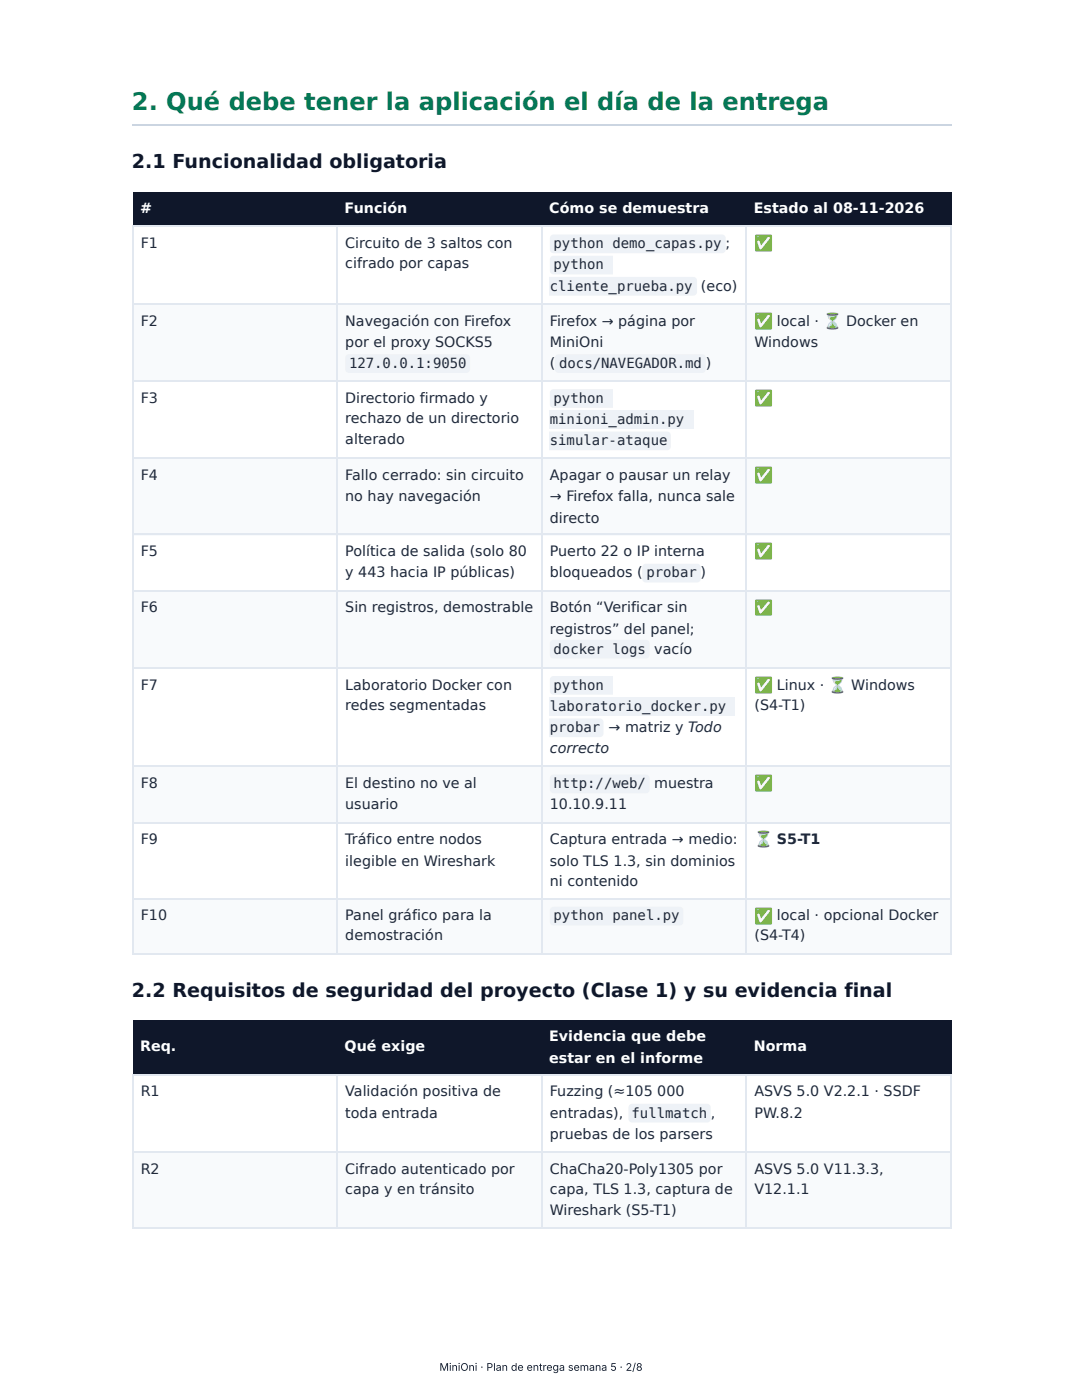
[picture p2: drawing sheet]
<svg xmlns="http://www.w3.org/2000/svg" width="216mm" height="279mm" viewBox="0 0 216 279" stroke-linecap="round" stroke-linejoin="round" font-family="sans-serif">
<defs><g id="words">
<text font-size="4.8" fill="#047857" x="26.3" y="21.9">2. Qué debe tener la aplicación el día de la entrega</text>
<g font-size="3.8" fill="#0f172a">
<text x="26.3" y="33.6">2.1 Funcionalidad obligatoria</text>
<text x="26.3" y="198.9">2.2 Requisitos de seguridad del proyecto (Clase 1) y su evidencia final</text>
</g>
<g font-size="2.9" fill="#fff">
<text x="28" y="42.6">#</text>
<text x="68.8" y="42.6">Función</text>
<text x="109.6" y="42.6">Cómo se demuestra</text>
<text x="150.4" y="42.6">Estado al 08-11-2026</text>
<text x="28" y="209.8">Req.</text>
<text x="68.8" y="209.8">Qué exige</text>
<text x="109.6" y="207.8">Evidencia que debe</text>
<text x="150.4" y="209.8">Norma</text>
<text x="109.6" y="212.1">estar en el informe</text>
</g>
<g font-size="2.9" fill="#1e293b">
<text x="28.1" y="49.5">F1</text>
<text x="68.9" y="49.5">Circuito de 3 saltos con</text>
<text x="68.9" y="53.5">cifrado por capas</text>
<text x="150.5" y="49.5">✅</text>
<text x="139.9" y="58">(eco)</text>
<text x="28.1" y="65">F2</text>
<text x="68.9" y="65">Navegación con Firefox</text>
<text x="109.7" y="65">Firefox → página por</text>
<text x="150.5" y="65">✅ local · ⏳ Docker en</text>
<text x="68.9" y="69.2">por el proxy SOCKS5</text>
<text x="109.7" y="69.2">MiniOni</text>
<text x="150.5" y="69.2">Windows</text>
<text x="109.7" y="73.4">(</text>
<text x="28.1" y="80.4">F3</text>
<text x="68.9" y="80.4">Directorio firmado y</text>
<text x="150.5" y="80.4">✅</text>
<text x="68.9" y="84.4">rechazo de un directorio</text>
<text x="68.9" y="88.6">alterado</text>
<text x="28.1" y="95.8">F4</text>
<text x="68.9" y="95.8">Fallo cerrado: sin circuito</text>
<text x="109.7" y="95.8">Apagar o pausar un relay</text>
<text x="150.5" y="95.8">✅</text>
<text x="68.9" y="100.1">no hay navegación</text>
<text x="109.7" y="100.1">→ Firefox falla, nunca sale</text>
<text x="109.7" y="104.3">directo</text>
<text x="28.1" y="111">F5</text>
<text x="68.9" y="111">Política de salida (solo 80</text>
<text x="109.7" y="111">Puerto 22 o IP interna</text>
<text x="150.5" y="111">✅</text>
<text x="68.9" y="115.3">y 443 hacia IP públicas)</text>
<text x="109.7" y="115.3">bloqueados (</text>
<text x="28.1" y="122.2">F6</text>
<text x="68.9" y="122.2">Sin registros, demostrable</text>
<text x="109.7" y="122.2">Botón “Verificar sin</text>
<text x="150.5" y="122.2">✅</text>
<text x="109.7" y="126.5">registros” del panel;</text>
<text x="130.6" y="130.4">vacío</text>
<text x="28.1" y="137.7">F7</text>
<text x="68.9" y="137.7">Laboratorio Docker con</text>
<text x="150.5" y="137.7">✅ Linux · ⏳ Windows</text>
<text x="68.9" y="141.6">redes segmentadas</text>
<text x="150.5" y="141.6">(S4-T1)</text>
<text x="121.4" y="146.1">→ matriz y Todo</text>
<text x="109.7" y="150.3">correcto</text>
<text x="28.1" y="157.3">F8</text>
<text x="68.9" y="157.3">El destino no ve al</text>
<text x="68.9" y="161.5">usuario</text>
<text x="109.7" y="161.5">10.10.9.11</text>
<text x="130.6" y="157.3">muestra</text>
<text x="150.5" y="157.3">✅</text>
<text x="28.1" y="168.5">F9</text>
<text x="68.9" y="168.5">Tráfico entre nodos</text>
<text x="68.9" y="172.7">ilegible en Wireshark</text>
<text x="109.7" y="168.5">Captura entrada → medio:</text>
<text x="109.7" y="172.7">solo TLS 1.3, sin dominios</text>
<text x="150.5" y="168.5">⏳ S5-T1</text>
<text x="109.7" y="176.7">ni contenido</text>
<text x="28.1" y="183.7">F10</text>
<text x="68.9" y="183.7">Panel gráfico para la</text>
<text x="150.5" y="183.7">✅ local · opcional Docker</text>
<text x="68.9" y="187.7">demostración</text>
<text x="150.5" y="187.7">(S4-T4)</text>
<text x="28.1" y="218.8">R1</text>
<text x="68.9" y="218.8">Validación positiva de</text>
<text x="109.7" y="218.8">Fuzzing (≈105</text>
<text x="131.2" y="218.8">000</text>
<text x="150.5" y="218.8">ASVS 5.0 V2.2.1 · SSDF</text>
<text x="68.9" y="223">toda entrada</text>
<text x="109.7" y="223">entradas),</text>
<text x="109.7" y="227.3">pruebas de los parsers</text>
<text x="141.9" y="223">,</text>
<text x="150.5" y="223">PW.8.2</text>
<text x="28.1" y="234.2">R2</text>
<text x="68.9" y="234.2">Cifrado autenticado por</text>
<text x="68.9" y="238.2">capa y en tránsito</text>
<text x="109.7" y="234.2">ChaCha20-Poly1305 por</text>
<text x="109.7" y="238.2">capa, TLS 1.3, captura de</text>
<text x="150.5" y="234.2">ASVS 5.0 V11.3.3,</text>
<text x="150.5" y="238.2">V12.1.1</text>
<text x="109.7" y="242.4">Wireshark (S5-T1)</text>
</g>
<g font-size="2.8" fill="#1e293b">
<text x="110.5" y="49.5">python demo_capas.py ;</text>
<text x="110.5" y="53.8">python</text>
<text x="109.7" y="58">cliente_prueba.py</text>
<text x="69.6" y="73.4">127.0.0.1:9050</text>
<text x="111.6" y="73.4">docs/NAVEGADOR.md )</text>
<text x="110.5" y="80.4">python</text>
<text x="109.7" y="84.6">minioni_admin.py</text>
<text x="109.7" y="88.9">simular-ataque</text>
<text x="129" y="115.3">probar )</text>
<text x="110.5" y="130.4">docker logs</text>
<text x="110.5" y="137.7">python</text>
<text x="109.7" y="141.9">laboratorio_docker.py</text>
<text x="109.7" y="146.1">probar</text>
<text x="110.5" y="157.3">http://web/</text>
<text x="110.5" y="183.7">python panel.py</text>
<text x="126" y="223">fullmatch</text>
</g>
<text font-size="2.1" fill="#222" x="87.7" y="273.6">MiniOni · Plan de entrega semana 5 · 2/8</text>
</g></defs>
<path d="M26.3 25h163.6" fill="none" stroke="#cbd5e1" stroke-width=".25"/>
<g fill="#0f172a">
<path d="M26.6 38.3h40.8v6.8h-40.8z"/>
<path d="M67.4 38.3h40.8v6.8h-40.8z"/>
<path d="M108.2 38.3h40.8v6.8h-40.8z"/>
<path d="M149 38.3h40.9v6.8h-40.9z"/>
</g>
<g fill="#f8fafc">
<path d="M26.6 60.7h40.8v15.2h-40.8z"/>
<path d="M67.4 60.7h40.8v15.2h-40.8z"/>
<path d="M108.2 60.7h40.8v15.2h-40.8z"/>
<path d="M149 60.7h40.9v15.2h-40.9z"/>
<path d="M26.6 91.6h40.8v15.2h-40.8z"/>
<path d="M67.4 91.6h40.8v15.2h-40.8z"/>
<path d="M108.2 91.6h40.8v15.2h-40.8z"/>
<path d="M149 91.6h40.9v15.2h-40.9z"/>
<path d="M26.6 118h40.8v15.2h-40.8z"/>
<path d="M67.4 118h40.8v15.2h-40.8z"/>
<path d="M108.2 118h40.8v15.2h-40.8z"/>
<path d="M149 118h40.9v15.2h-40.9z"/>
<path d="M26.6 153.1h40.8v10.9h-40.8z"/>
<path d="M67.4 153.1h40.8v10.9h-40.8z"/>
<path d="M108.2 153.1h40.8v10.9h-40.8z"/>
<path d="M149 153.1h40.9v10.9h-40.9z"/>
<path d="M26.6 179.2h40.8v11.2h-40.8z"/>
<path d="M67.4 179.2h40.8v11.2h-40.8z"/>
<path d="M108.2 179.2h40.8v11.2h-40.8z"/>
<path d="M149 179.2h40.9v11.2h-40.9z"/>
</g>
<g fill="none" stroke="#e2e8f0" stroke-width=".25">
<path d="M26.3 45.2h163.6M26.5 45.1v145.3M67.3 45.1v145.3M108.1 45.1v145.3M148.9 45.1v145.3M189.7 45.1v145.3M26.3 60.6h163.6M26.3 76h163.6M26.3 91.5h163.6M26.3 106.7h163.6M26.3 117.9h163.6M26.3 133.3h163.6"/>
<path d="M26.3 153h163.6M26.3 164.2h163.6M26.3 179.3h163.6M26.3 190.3h163.6"/>
</g>
<g fill="#0f172a">
<path d="M26.6 203.6h40.8v11h-40.8z"/>
<path d="M67.4 203.6h40.8v11h-40.8z"/>
<path d="M108.2 203.6h40.8v11h-40.8z"/>
<path d="M149 203.6h40.9v11h-40.9z"/>
</g>
<g fill="#f8fafc">
<path d="M26.6 229.7h40.8v15.2h-40.8z"/>
<path d="M67.4 229.7h40.8v15.2h-40.8z"/>
<path d="M108.2 229.7h40.8v15.2h-40.8z"/>
<path d="M149 229.7h40.9v15.2h-40.9z"/>
</g>
<path d="M26.3 214.4h163.6M26.5 214.3v30.6M67.3 214.3v30.6M108.1 214.3v30.6M148.9 214.3v30.6M189.7 214.3v30.6M26.3 229.9h163.6M26.3 245.1h163.6" fill="none" stroke="#e2e8f0" stroke-width=".25"/>
<g fill="#eef2f7">
<path d="M109.9 47l.6-.2h33.6a.75 .75 0 0 1 .7 .7v2.3a.75 .75 0 0 1-.7 .7h-33.6a.75 .75 0 0 1-.8-.7v-2.3z"/>
<path d="M109.9 51.3l.6-.3h11.7v3.8h-11.7a.75 .75 0 0 1-.8-.8v-2.2z"/>
<path d="M109.7 55.3h28.6a.75 .75 0 0 1 .8 .7v2.3a.75 .75 0 0 1-.8 .7h-28.6z"/>
<path d="M69.1 70.9l.5-.2h23.4a.75 .75 0 0 1 .8 .7v2.3a.75 .75 0 0 1-.8 .7h-23.4a.75 .75 0 0 1-.7-.7v-2.3z"/>
<path d="M110.9 70.9l.6-.2h28.6a.75 .75 0 0 1 .7 .7v2.3a.75 .75 0 0 1-.7 .7h-28.6a.75 .75 0 0 1-.8-.7v-2.3z"/>
<path d="M109.9 77.9l.6-.2h11.7v3.7h-11.7a.75 .75 0 0 1-.8-.7v-2.3z"/>
<path d="M109.7 81.9h28.7v3.7h-28.7z"/>
<path d="M109.7 86.1h23.4a.75 .75 0 0 1 .8 .8v2.2a.75 .75 0 0 1-.8 .8h-23.4z"/>
<path d="M128.4 112.7l.5-.2h10.2a.75 .75 0 0 1 .7 .8v2.2a.75 .75 0 0 1-.7 .7h-10.2a.75 .75 0 0 1-.8-.7v-2.2z"/>
<path d="M109.9 127.9l.6-.2h18.4a.75 .75 0 0 1 .7 .7v2.3a.75 .75 0 0 1-.7 .7h-18.4a.75 .75 0 0 1-.8-.7v-2.3z"/>
<path d="M109.9 135.1l.6-.2h11.7v3.7h-11.7a.75 .75 0 0 1-.8-.7v-2.2z"/>
<path d="M109.7 139.1h36.9v3.8h-36.9z"/>
<path d="M109.7 143.4h10a.75 .75 0 0 1 .7 .7v2.3a.75 .75 0 0 1-.7 .7h-10z"/>
<path d="M109.9 154.8l.6-.2h18.4a.75 .75 0 0 1 .7 .7v2.3a.75 .75 0 0 1-.7 .7h-18.4a.75 .75 0 0 1-.8-.7v-2.3z"/>
<path d="M109.9 181.2l.6-.2h25.1a.75 .75 0 0 1 .7 .7v2.2a.75 .75 0 0 1-.7 .8h-25.1a.75 .75 0 0 1-.8-.8v-2.2z"/>
<path d="M125.6 220.5l.5-.2h15a.75 .75 0 0 1 .7 .7v2.3a.75 .75 0 0 1-.7 .7h-15a.75 .75 0 0 1-.7-.7v-2.3z"/>
</g>
<use href="#words"/>
</svg>
